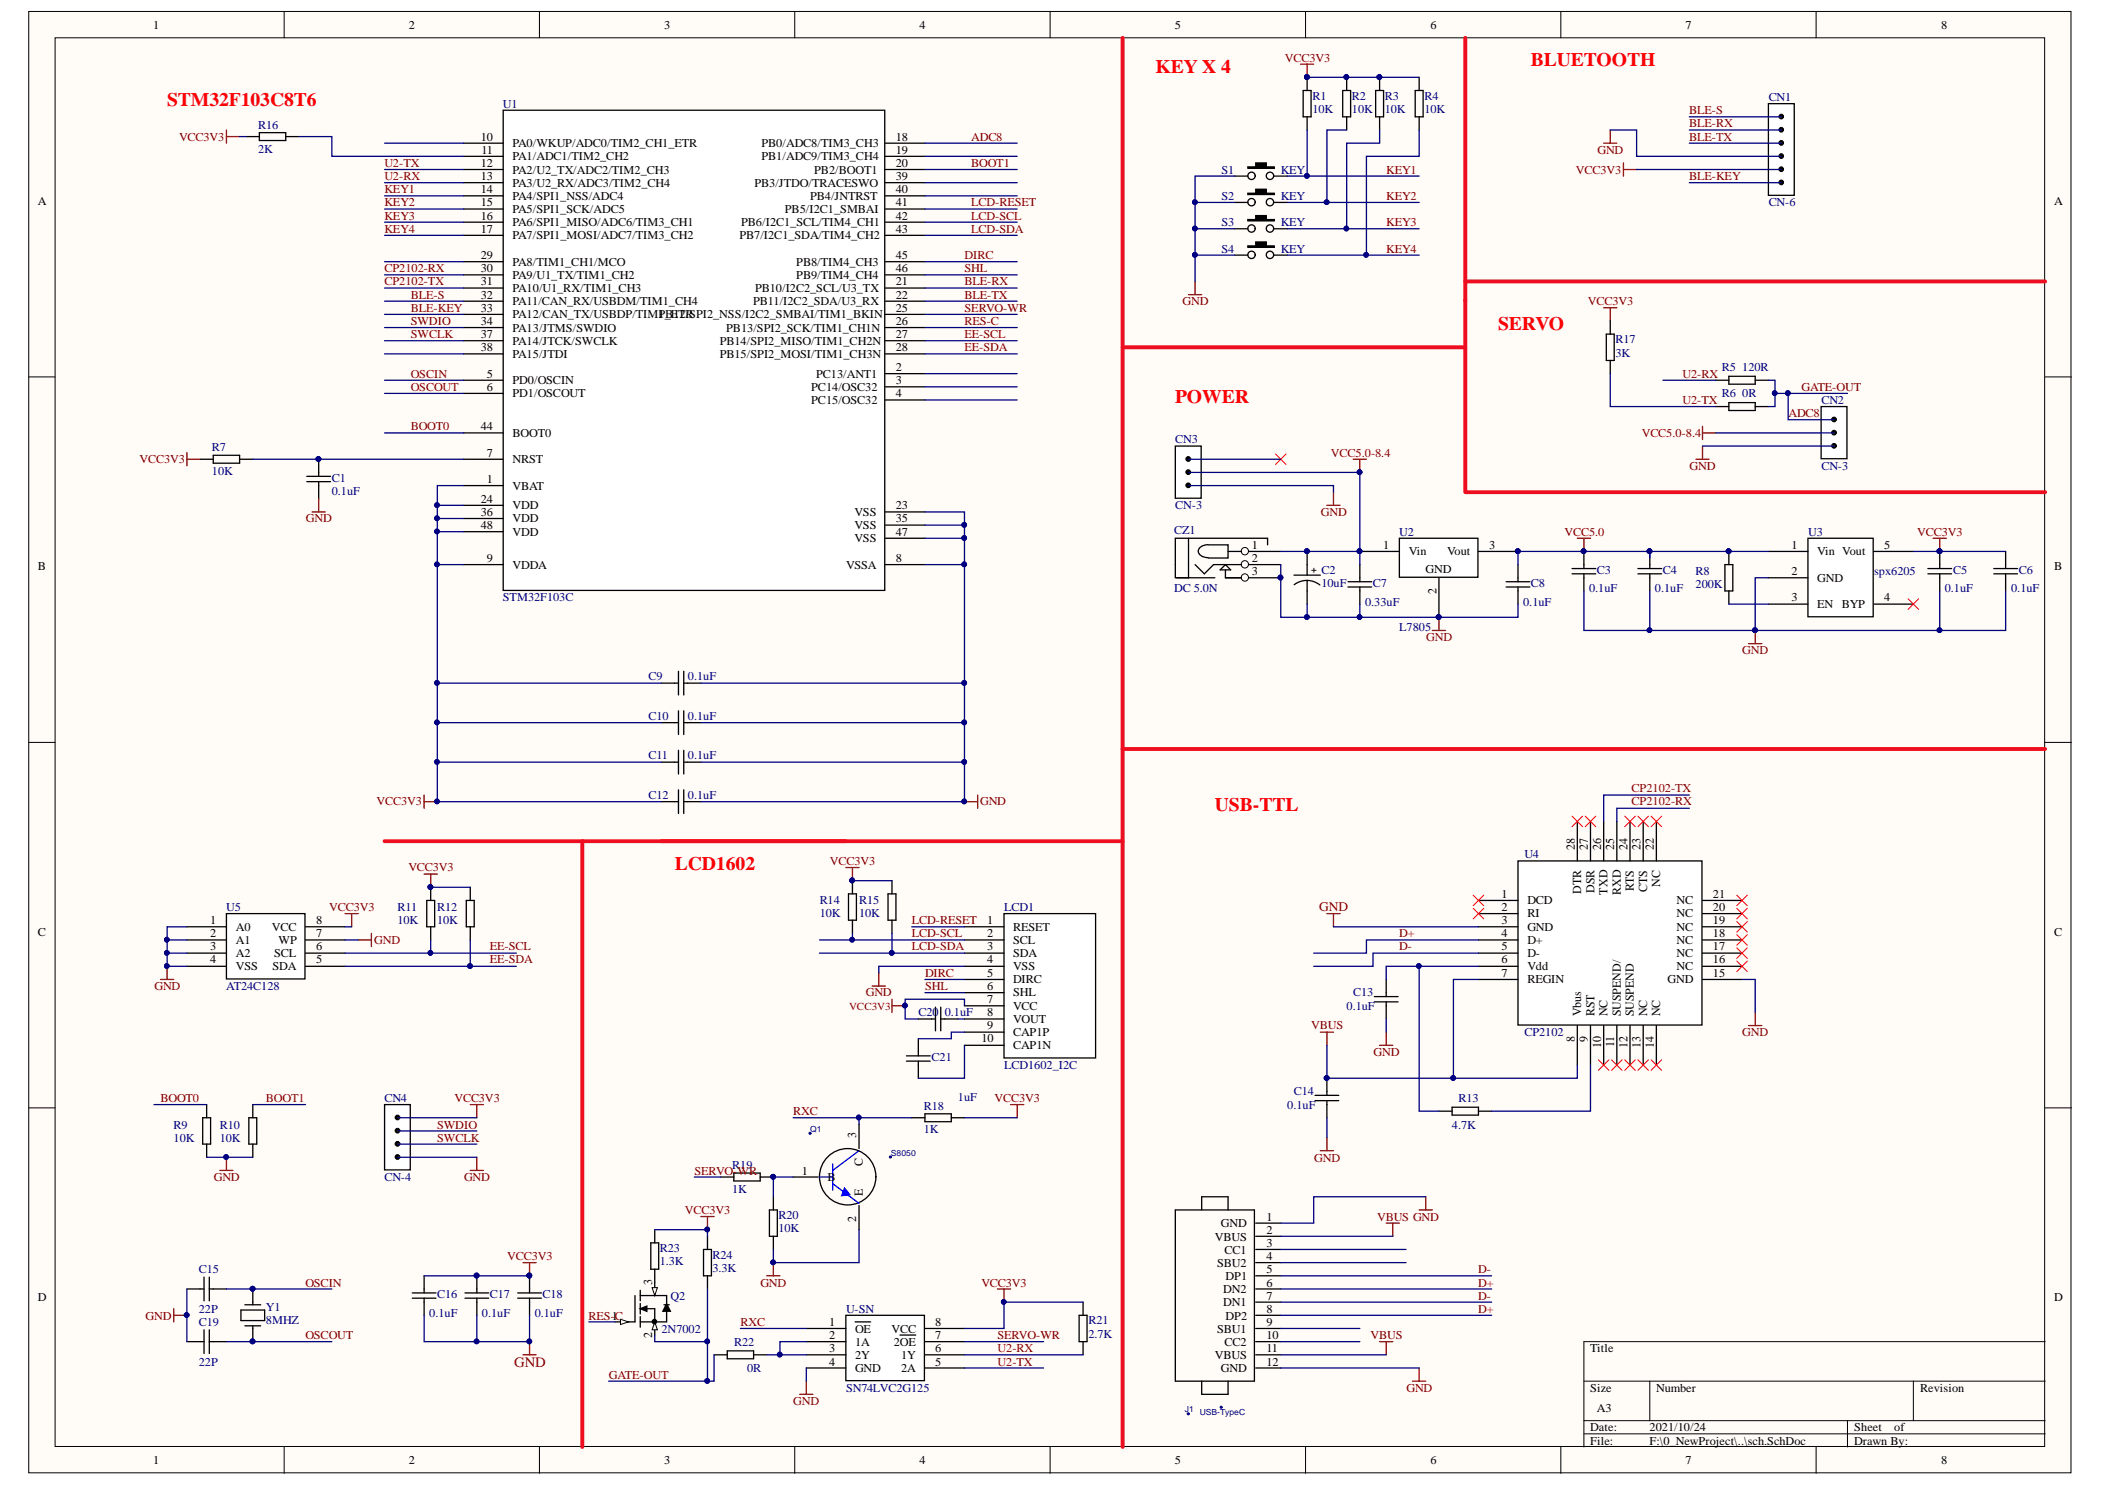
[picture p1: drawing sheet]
<svg xmlns="http://www.w3.org/2000/svg" width="297mm" height="210mm" viewBox="0 0 297 210" stroke-linecap="round" stroke-linejoin="round" font-family="sans-serif">
<defs><g id="words">
<g font-size="2.7" fill="#f00">
<text x="163.1" y="10.3">KEY X 4</text>
<text x="216" y="9.4">BLUETOOTH</text>
<text x="23.6" y="14.9">STM32F103C8T6</text>
<text x="211.4" y="46.5">SERVO</text>
<text x="165.9" y="56.8">POWER</text>
<text x="171.4" y="114.4">USB-TTL</text>
<text x="95.2" y="122.7">LCD1602</text>
</g>
<text font-size="2" fill="#800000" x="72.6" y="192.9">GND</text>
<text font-size="1.9" fill="#800000" x="186.1" y="128.5">GND</text>
<g font-size="1.7">
<text x="21.6" y="4">1</text>
<text x="57.7" y="4">2</text>
<text x="93.7" y="4">3</text>
<text x="129.8" y="4">4</text>
<text x="165.8" y="4">5</text>
<text x="201.8" y="4">6</text>
<text x="237.8" y="4">7</text>
<text x="273.9" y="4">8</text>
<text x="67.8" y="19.8">10</text>
<text x="67.8" y="23.6">12</text>
<text x="67.9" y="21.7">11</text>
<text x="72.3" y="20.8">PA0/WKUP/ADC0/TIM2_CH1_ETR</text>
<text x="72.3" y="22.6">PA1/ADC1/TIM2_CH2</text>
<text x="107.5" y="20.8">PB0/ADC8/TIM3_CH3</text>
<text x="107.5" y="22.6">PB1/ADC9/TIM3_CH4</text>
<text x="126.4" y="19.8">18</text>
<text x="126.4" y="23.6">20</text>
<text x="126.4" y="21.7">19</text>
<text x="5.3" y="28.9">A</text>
<text x="67.8" y="25.4">13</text>
<text x="67.8" y="27.3">14</text>
<text x="67.8" y="29.1">15</text>
<text x="72.3" y="24.5">PA2/U2_TX/ADC2/TIM2_CH3</text>
<text x="72.3" y="26.3">PA3/U2_RX/ADC3/TIM2_CH4</text>
<text x="72.3" y="28.2">PA4/SPI1_NSS/ADC4</text>
<text x="106.5" y="26.3">PB3/JTDO/TRACESWO</text>
<text x="114.3" y="28.2">PB4/JNTRST</text>
<text x="114.9" y="24.5">PB2/BOOT1</text>
<text x="126.4" y="25.4">39</text>
<text x="126.4" y="27.3">40</text>
<text x="126.4" y="29.1">41</text>
<text x="289.9" y="28.9">A</text>
<text x="67.8" y="31">16</text>
<text x="67.8" y="32.8">17</text>
<text x="72.3" y="30.1">PA5/SPI1_SCK/ADC5</text>
<text x="72.3" y="31.9">PA6/SPI1_MISO/ADC6/TIM3_CH1</text>
<text x="72.3" y="33.8">PA7/SPI1_MOSI/ADC7/TIM3_CH2</text>
<text x="104.3" y="33.8">PB7/I2C1_SDA/TIM4_CH2</text>
<text x="104.6" y="31.9">PB6/I2C1_SCL/TIM4_CH1</text>
<text x="110.8" y="30.1">PB5/I2C1_SMBAI</text>
<text x="126.4" y="31">42</text>
<text x="126.4" y="32.8">43</text>
<text x="67.8" y="36.6">29</text>
<text x="67.8" y="38.4">30</text>
<text x="67.8" y="40.3">31</text>
<text x="72.3" y="37.5">PA8/TIM1_CH1/MCO</text>
<text x="72.3" y="39.3">PA9/U1_TX/TIM1_CH2</text>
<text x="72.3" y="41.2">PA10/U1_RX/TIM1_CH3</text>
<text x="106.5" y="41.2">PB10/I2C2_SCL/U3_TX</text>
<text x="112.4" y="37.5">PB8/TIM4_CH3</text>
<text x="112.4" y="39.3">PB9/TIM4_CH4</text>
<text x="126.4" y="36.6">45</text>
<text x="126.4" y="38.4">46</text>
<text x="126.4" y="40.3">21</text>
<text x="67.8" y="42.1">32</text>
<text x="67.8" y="44">33</text>
<text x="67.8" y="45.8">34</text>
<text x="67.8" y="47.7">37</text>
<text x="72.3" y="43.1">PA11/CAN_RX/USBDM/TIM1_CH4</text>
<text x="72.3" y="44.9">PA12/CAN_TX/USBDP/TIM1_ETR</text>
<text x="72.3" y="46.8">PA13/JTMS/SWDIO</text>
<text x="92.9" y="44.9">PB12/SPI2_NSS/I2C2_SMBAI/TIM1_BKIN</text>
<text x="102.5" y="46.8">PB13/SPI2_SCK/TIM1_CH1N</text>
<text x="106.3" y="43.1">PB11/I2C2_SDA/U3_RX</text>
<text x="126.4" y="42.1">22</text>
<text x="126.4" y="44">25</text>
<text x="126.4" y="45.8">26</text>
<text x="126.4" y="47.7">27</text>
<text x="67.8" y="49.6">38</text>
<text x="68.7" y="53.3">5</text>
<text x="72.3" y="48.6">PA14/JTCK/SWCLK</text>
<text x="72.3" y="50.5">PA15/JTDI</text>
<text x="101.6" y="48.6">PB14/SPI2_MISO/TIM1_CH2N</text>
<text x="101.6" y="50.5">PB15/SPI2_MOSI/TIM1_CH3N</text>
<text x="115.2" y="53.3">PC13/ANT1</text>
<text x="126.4" y="49.6">28</text>
<text x="126.4" y="52.3">2</text>
<text x="68.7" y="55.1">6</text>
<text x="72.3" y="54.2">PD0/OSCIN</text>
<text x="72.3" y="56.1">PD1/OSCOUT</text>
<text x="114.5" y="55.1">PC14/OSC32</text>
<text x="114.5" y="57">PC15/OSC32</text>
<text x="126.4" y="54.2">3</text>
<text x="126.4" y="56.1">4</text>
<text x="67.8" y="60.7">44</text>
<text x="68.7" y="64.4">7</text>
<text x="72.3" y="61.6">BOOT0</text>
<text x="72.3" y="65.3">NRST</text>
<text x="67.8" y="70.9">24</text>
<text x="68.7" y="68.1">1</text>
<text x="72.3" y="69.1">VBAT</text>
<text x="72.3" y="71.8">VDD</text>
<text x="126.4" y="71.8">23</text>
<text x="67.8" y="72.8">36</text>
<text x="67.8" y="74.6">48</text>
<text x="72.3" y="73.7">VDD</text>
<text x="72.3" y="75.6">VDD</text>
<text x="120.6" y="72.8">VSS</text>
<text x="120.6" y="74.6">VSS</text>
<text x="120.6" y="76.5">VSS</text>
<text x="126.4" y="73.7">35</text>
<text x="126.4" y="75.6">47</text>
<text x="176.7" y="77.4">1</text>
<text x="195.2" y="77.4">1</text>
<text x="210.1" y="77.4">3</text>
<text x="252.8" y="77.4">1</text>
<text x="265.9" y="77.4">5</text>
<text x="5.3" y="80.4">B</text>
<text x="68.7" y="79.3">9</text>
<text x="72.3" y="80.2">VDDA</text>
<text x="119.4" y="80.2">VSSA</text>
<text x="126.4" y="79.3">8</text>
<text x="176.7" y="79.3">2</text>
<text x="176.7" y="81.1">3</text>
<text x="198.8" y="78.3">Vin</text>
<text x="201.2" y="80.8">GND</text>
<text x="202.7" y="83.8" transform="rotate(-90 202.7 83.8)">2</text>
<text x="204.2" y="78.3">Vout</text>
<text x="252.8" y="81.1">2</text>
<text x="256.4" y="78.3">Vin Vout</text>
<text x="256.4" y="82.1">GND</text>
<text x="289.9" y="80.4">B</text>
<text x="252.8" y="84.8">3</text>
<text x="256.4" y="85.8">EN BYP</text>
<text x="265.9" y="84.8">4</text>
<text x="222.2" y="120" transform="rotate(-90 222.2 120)">28</text>
<text x="224.1" y="120" transform="rotate(-90 224.1 120)">27</text>
<text x="225.9" y="120" transform="rotate(-90 225.9 120)">26</text>
<text x="227.8" y="120" transform="rotate(-90 227.8 120)">25</text>
<text x="229.6" y="120" transform="rotate(-90 229.6 120)">24</text>
<text x="231.5" y="120" transform="rotate(-90 231.5 120)">23</text>
<text x="233.4" y="120" transform="rotate(-90 233.4 120)">22</text>
<text x="230.6" y="125.7" transform="rotate(-90 230.6 125.7)">RTS</text>
<text x="232.4" y="125.9" transform="rotate(-90 232.4 125.9)">CTS</text>
<text x="234.3" y="125.1" transform="rotate(-90 234.3 125.1)">NC</text>
<text x="29.7" y="130.3">1</text>
<text x="33.3" y="131.3">A0</text>
<text x="38.4" y="131.3">VCC</text>
<text x="44.6" y="130.3">8</text>
<text x="139.3" y="130.3">1</text>
<text x="143" y="131.3">RESET</text>
<text x="211.9" y="126.6">1</text>
<text x="211.9" y="128.5">2</text>
<text x="211.9" y="130.3">3</text>
<text x="215.5" y="127.6">DCD</text>
<text x="215.5" y="129.4">RI</text>
<text x="215.5" y="131.3">GND</text>
<text x="223.1" y="126.1" transform="rotate(-90 223.1 126.1)">DTR</text>
<text x="225" y="126" transform="rotate(-90 225 126)">DSR</text>
<text x="226.9" y="126.2" transform="rotate(-90 226.9 126.2)">TXD</text>
<text x="228.7" y="126.3" transform="rotate(-90 228.7 126.3)">RXD</text>
<text x="236.6" y="131.3">NC</text>
<text x="236.6" y="129.4">NC</text>
<text x="236.6" y="127.6">NC</text>
<text x="241.7" y="130.3">19</text>
<text x="241.7" y="128.5">20</text>
<text x="241.7" y="126.6">21</text>
<text x="5.3" y="132">C</text>
<text x="29.7" y="132.2">2</text>
<text x="29.7" y="134.1">3</text>
<text x="29.7" y="135.9">4</text>
<text x="33.3" y="133.1">A1</text>
<text x="33.3" y="135">A2</text>
<text x="33.3" y="136.8">VSS</text>
<text x="38.4" y="136.8">SDA</text>
<text x="38.7" y="135">SCL</text>
<text x="39.3" y="133.1">WP</text>
<text x="44.6" y="135.9">5</text>
<text x="44.6" y="134.1">6</text>
<text x="44.6" y="132.2">7</text>
<text x="139.3" y="132.2">2</text>
<text x="139.3" y="134.1">3</text>
<text x="139.3" y="135.9">4</text>
<text x="139.3" y="137.8">5</text>
<text x="143" y="133.1">SCL</text>
<text x="143" y="135">SDA</text>
<text x="143" y="136.8">VSS</text>
<text x="211.9" y="132.2">4</text>
<text x="211.9" y="134.1">5</text>
<text x="211.9" y="135.9">6</text>
<text x="211.9" y="137.8">7</text>
<text x="215.5" y="133.1">D+</text>
<text x="215.5" y="135">D-</text>
<text x="215.5" y="136.8">Vdd</text>
<text x="236.6" y="136.8">NC</text>
<text x="236.6" y="135">NC</text>
<text x="236.6" y="133.1">NC</text>
<text x="241.7" y="137.8">15</text>
<text x="241.7" y="135.9">16</text>
<text x="241.7" y="134.1">17</text>
<text x="241.7" y="132.2">18</text>
<text x="289.9" y="132">C</text>
<text x="139.3" y="139.6">6</text>
<text x="139.3" y="141.5">7</text>
<text x="139.3" y="143.3">8</text>
<text x="143" y="138.7">DIRC</text>
<text x="143" y="140.6">SHL</text>
<text x="143" y="142.4">VCC</text>
<text x="215.5" y="138.7">REGIN</text>
<text x="223.1" y="143.3" transform="rotate(-90 223.1 143.3)">Vbus</text>
<text x="225" y="143.3" transform="rotate(-90 225 143.3)">RST</text>
<text x="226.9" y="143.3" transform="rotate(-90 226.9 143.3)">NC</text>
<text x="228.7" y="143.3" transform="rotate(-90 228.7 143.3)">SUSPEND/</text>
<text x="230.6" y="143.3" transform="rotate(-90 230.6 143.3)">SUSPEND</text>
<text x="232.4" y="143.3" transform="rotate(-90 232.4 143.3)">NC</text>
<text x="234.3" y="143.3" transform="rotate(-90 234.3 143.3)">NC</text>
<text x="235.3" y="138.7">GND</text>
<text x="138.5" y="147.1">10</text>
<text x="139.3" y="145.2">9</text>
<text x="143" y="144.3">VOUT</text>
<text x="143" y="146.1">CAP1P</text>
<text x="143" y="148">CAP1N</text>
<text x="222.2" y="147" transform="rotate(-90 222.2 147)">8</text>
<text x="224.1" y="147" transform="rotate(-90 224.1 147)">9</text>
<text x="225.9" y="147.8" transform="rotate(-90 225.9 147.8)">10</text>
<text x="227.8" y="147.7" transform="rotate(-90 227.8 147.7)">11</text>
<text x="229.6" y="147.8" transform="rotate(-90 229.6 147.8)">12</text>
<text x="231.5" y="147.8" transform="rotate(-90 231.5 147.8)">13</text>
<text x="233.4" y="147.8" transform="rotate(-90 233.4 147.8)">14</text>
<text x="120.8" y="160.6" transform="rotate(-90 120.8 160.6)">3</text>
<text x="113.1" y="165.7">1</text>
<text x="116.8" y="166.6">B</text>
<text x="121.7" y="164.4" transform="rotate(-90 121.7 164.4)">C</text>
<text x="120.8" y="172.4" transform="rotate(-90 120.8 172.4)">2</text>
<text x="121.7" y="168.8" transform="rotate(-90 121.7 168.8)">E</text>
<text x="172.3" y="173.1">GND</text>
<text x="178.7" y="172.2">1</text>
<text x="171.4" y="175">VBUS</text>
<text x="171.8" y="178.7">SBU2</text>
<text x="172.8" y="176.9">CC1</text>
<text x="178.7" y="174.1">2</text>
<text x="178.7" y="175.9">3</text>
<text x="178.7" y="177.8">4</text>
<text x="178.7" y="179.6">5</text>
<text x="5.3" y="183.5">D</text>
<text x="92" y="181.2" transform="rotate(-90 92 181.2)">3</text>
<text x="172.6" y="182.4">DN2</text>
<text x="172.6" y="184.3">DN1</text>
<text x="172.9" y="180.6">DP1</text>
<text x="178.7" y="181.5">6</text>
<text x="178.7" y="183.4">7</text>
<text x="178.7" y="185.2">8</text>
<text x="289.9" y="183.5">D</text>
<text x="92" y="188.8" transform="rotate(-90 92 188.8)">2</text>
<text x="117" y="187.1">1</text>
<text x="117" y="188.9">2</text>
<text x="117" y="190.8">3</text>
<text x="120.7" y="188">OE</text>
<text x="120.7" y="189.9">1A</text>
<text x="120.7" y="191.7">2Y</text>
<text x="125.8" y="188">VCC</text>
<text x="126.1" y="189.9">2OE</text>
<text x="127.2" y="191.7">1Y</text>
<text x="132" y="190.8">6</text>
<text x="132" y="188.9">7</text>
<text x="132" y="187.1">8</text>
<text x="171.4" y="191.7">VBUS</text>
<text x="171.8" y="188">SBU1</text>
<text x="172.8" y="189.9">CC2</text>
<text x="172.9" y="186.1">DP2</text>
<text x="178.7" y="187.1">9</text>
<text x="178.7" y="188.9">10</text>
<text x="178.7" y="190.8">11</text>
<text x="224.4" y="190.8">Title</text>
<text x="117" y="192.6">4</text>
<text x="120.7" y="193.6">GND</text>
<text x="127.2" y="193.6">2A</text>
<text x="132" y="192.6">5</text>
<text x="172.3" y="193.6">GND</text>
<text x="178.7" y="192.6">12</text>
<text x="224.4" y="196.4">Size</text>
<text x="233.7" y="196.4">Number</text>
<text x="271" y="196.4">Revision</text>
<text x="224.4" y="201.9">Date:</text>
<text x="224.4" y="203.8">File:</text>
<text x="225.3" y="199.1">A3</text>
<text x="232.8" y="201.9">2021/10/24</text>
<text x="232.8" y="203.8">F:\0_NewProject\..\sch.SchDoc</text>
<text x="261.7" y="201.9">Sheet</text>
<text x="261.7" y="203.8">Drawn By:</text>
<text x="267.3" y="201.9">of</text>
<text x="21.6" y="206.6">1</text>
<text x="57.7" y="206.6">2</text>
<text x="93.7" y="206.6">3</text>
<text x="129.8" y="206.6">4</text>
<text x="165.8" y="206.6">5</text>
<text x="201.8" y="206.6">6</text>
<text x="237.8" y="206.6">7</text>
<text x="273.9" y="206.6">8</text>
</g>
<g font-size="1.7" fill="#800000">
<text x="181.3" y="8.7">VCC3V3</text>
<text x="238.3" y="16.1">BLE-S</text>
<text x="238.3" y="18">BLE-RX</text>
<text x="25.3" y="19.8">VCC3V3</text>
<text x="54.2" y="23.6">U2-TX</text>
<text x="137" y="23.6">BOOT1</text>
<text x="137" y="19.8">ADC8</text>
<text x="225.4" y="21.7">GND</text>
<text x="238.3" y="19.8">BLE-TX</text>
<text x="54.2" y="27.3">KEY1</text>
<text x="54.2" y="29.1">KEY2</text>
<text x="54.2" y="25.4">U2-RX</text>
<text x="137" y="29.1">LCD-RESET</text>
<text x="195.6" y="24.5">KEY1</text>
<text x="195.6" y="28.2">KEY2</text>
<text x="222.4" y="24.5">VCC3V3</text>
<text x="238.3" y="25.4">BLE-KEY</text>
<text x="54.2" y="32.8">KEY4</text>
<text x="54.2" y="31">KEY3</text>
<text x="137" y="31">LCD-SCL</text>
<text x="137" y="32.8">LCD-SDA</text>
<text x="195.6" y="31.9">KEY3</text>
<text x="195.6" y="35.6">KEY4</text>
<text x="54.2" y="40.3">CP2102-TX</text>
<text x="54.2" y="38.4">CP2102-RX</text>
<text x="136.1" y="40.3">BLE-RX</text>
<text x="136.1" y="36.6">DIRC</text>
<text x="136.1" y="38.4">SHL</text>
<text x="58" y="47.7">SWCLK</text>
<text x="58" y="45.8">SWDIO</text>
<text x="58" y="42.1">BLE-S</text>
<text x="58" y="44">BLE-KEY</text>
<text x="136.1" y="42.1">BLE-TX</text>
<text x="136.1" y="47.7">EE-SCL</text>
<text x="136.1" y="44">SERVO-WR</text>
<text x="136.1" y="45.8">RES-C</text>
<text x="166.9" y="43.1">GND</text>
<text x="224.1" y="43.1">VCC3V3</text>
<text x="58" y="53.3">OSCIN</text>
<text x="136.1" y="49.6">EE-SDA</text>
<text x="237.4" y="53.3">U2-RX</text>
<text x="58" y="55.1">OSCOUT</text>
<text x="237.4" y="57">U2-TX</text>
<text x="252.4" y="58.8">ADC8</text>
<text x="254.2" y="55.1">GATE-OUT</text>
<text x="19.7" y="65.3">VCC3V3</text>
<text x="58" y="60.7">BOOT0</text>
<text x="187.8" y="64.4">VCC5.0-8.4</text>
<text x="231.7" y="61.6">VCC5.0-8.4</text>
<text x="238.4" y="66.3">GND</text>
<text x="43.2" y="73.7">GND</text>
<text x="186.4" y="72.8">GND</text>
<text x="220.8" y="75.6">VCC5.0</text>
<text x="270.5" y="75.6">VCC3V3</text>
<text x="201.3" y="90.4">GND</text>
<text x="245.9" y="92.3">GND</text>
<text x="53.1" y="113.6">VCC3V3</text>
<text x="138.3" y="113.6">GND</text>
<text x="230.2" y="111.8">CP2102-TX</text>
<text x="230.2" y="113.6">CP2102-RX</text>
<text x="57.6" y="122.9">VCC3V3</text>
<text x="117.1" y="122">VCC3V3</text>
<text x="46.5" y="128.5">VCC3V3</text>
<text x="128.7" y="130.3">LCD-RESET</text>
<text x="52.8" y="133.1">GND</text>
<text x="69.1" y="134.1">EE-SCL</text>
<text x="69.1" y="135.9">EE-SDA</text>
<text x="128.7" y="132.2">LCD-SCL</text>
<text x="128.7" y="134.1">LCD-SDA</text>
<text x="130.5" y="137.8">DIRC</text>
<text x="197.5" y="132.2">D+</text>
<text x="197.5" y="134.1">D-</text>
<text x="21.8" y="139.6">GND</text>
<text x="122.2" y="140.6">GND</text>
<text x="130.5" y="139.6">SHL</text>
<text x="185" y="145.2">VBUS</text>
<text x="193.8" y="148.9">GND</text>
<text x="245.9" y="146.1">GND</text>
<text x="22.6" y="155.4">BOOT0</text>
<text x="37.5" y="155.4">BOOT1</text>
<text x="64.1" y="155.4">VCC3V3</text>
<text x="140.3" y="155.4">VCC3V3</text>
<text x="61.7" y="159.2">SWDIO</text>
<text x="61.7" y="161.1">SWCLK</text>
<text x="111.9" y="157.4">RXC</text>
<text x="30.2" y="166.6">GND</text>
<text x="65.5" y="166.6">GND</text>
<text x="98" y="165.7">SERVO-WR</text>
<text x="185.5" y="163.9">GND</text>
<text x="96.7" y="171.3">VCC3V3</text>
<text x="194.3" y="172.2">VBUS GND</text>
<text x="71.6" y="177.8">VCC3V3</text>
<text x="208.6" y="179.6">D-</text>
<text x="43.1" y="181.5">OSCIN</text>
<text x="107.3" y="181.5">GND</text>
<text x="138.5" y="181.5">VCC3V3</text>
<text x="208.6" y="183.4">D-</text>
<text x="208.6" y="181.5">D+</text>
<text x="208.6" y="185.2">D+</text>
<text x="20.5" y="186.1">GND</text>
<text x="43.1" y="188.9">OSCOUT</text>
<text x="83.1" y="186.1">RES-1C</text>
<text x="104.5" y="187.1">RXC</text>
<text x="140.8" y="188.9">SERVO-WR</text>
<text x="140.8" y="190.8">U2-RX</text>
<text x="193.4" y="188.9">VBUS</text>
<text x="85.9" y="194.5">GATE-OUT</text>
<text x="140.8" y="192.6">U2-TX</text>
<text x="198.5" y="196.4">GND</text>
<text x="111.9" y="198.2">GND</text>
</g>
<g font-size="1.7" fill="#000080">
<text x="71" y="15.2">U1</text>
<text x="185.2" y="14.1">R1</text>
<text x="185.2" y="16">10K</text>
<text x="190.8" y="14.1">R2</text>
<text x="190.8" y="16">10K</text>
<text x="195.4" y="14.1">R3</text>
<text x="195.4" y="16">10K</text>
<text x="201" y="14.1">R4</text>
<text x="201" y="16">10K</text>
<text x="249.6" y="14.3">CN1</text>
<text x="36.4" y="18.1">R16</text>
<text x="36.4" y="21.5">2K</text>
<text x="172.4" y="28.2">S2</text>
<text x="172.4" y="24.5">S1</text>
<text x="180.7" y="28.2">KEY</text>
<text x="180.7" y="24.5">KEY</text>
<text x="249.6" y="29.1">CN-6</text>
<text x="172.4" y="31.9">S3</text>
<text x="172.4" y="35.6">S4</text>
<text x="180.7" y="31.9">KEY</text>
<text x="180.7" y="35.6">KEY</text>
<text x="228" y="48.5">R17</text>
<text x="228" y="50.3">3K</text>
<text x="243" y="52.3">R5</text>
<text x="245.9" y="52.3">120R</text>
<text x="243" y="56.1">R6</text>
<text x="245.9" y="56.1">0R</text>
<text x="257" y="57">CN2</text>
<text x="29.9" y="63.6">R7</text>
<text x="165.9" y="62.6">CN3</text>
<text x="29.9" y="67">10K</text>
<text x="46.8" y="68">C1</text>
<text x="46.8" y="69.8">0.1uF</text>
<text x="165.9" y="71.8">CN-3</text>
<text x="257" y="66.3">CN-3</text>
<text x="165.7" y="75.4">CZ1</text>
<text x="197.5" y="75.6">U2</text>
<text x="255.2" y="75.6">U3</text>
<text x="165.7" y="83.6">DC 5.0N</text>
<text x="186.5" y="81">C2</text>
<text x="186.5" y="82.8">10uF</text>
<text x="193.7" y="82.8">C7</text>
<text x="216" y="82.8">C8</text>
<text x="224.2" y="83.6">0.1uF</text>
<text x="225.3" y="81">C3</text>
<text x="233.5" y="83.6">0.1uF</text>
<text x="234.6" y="81">C4</text>
<text x="239.3" y="81.1">R8</text>
<text x="239.3" y="83">200K</text>
<text x="264.5" y="81.1">spx6205</text>
<text x="274.4" y="83.6">0.1uF</text>
<text x="275.6" y="81">C5</text>
<text x="283.8" y="83.6">0.1uF</text>
<text x="284.9" y="81">C6</text>
<text x="71" y="84.8">STM32F103C</text>
<text x="192.6" y="85.4">0.33uF</text>
<text x="197.5" y="89">L7805</text>
<text x="214.9" y="85.4">0.1uF</text>
<text x="91.5" y="96">C9</text>
<text x="97.1" y="96">0.1uF</text>
<text x="91.5" y="101.6">C10</text>
<text x="97.1" y="101.6">0.1uF</text>
<text x="91.5" y="107.1">C11</text>
<text x="97.1" y="107.1">0.1uF</text>
<text x="91.5" y="112.7">C12</text>
<text x="97.1" y="112.7">0.1uF</text>
<text x="215.1" y="121.1">U4</text>
<text x="31.9" y="128.5">U5</text>
<text x="56.1" y="128.5">R11</text>
<text x="56.1" y="130.3">10K</text>
<text x="61.7" y="128.5">R12</text>
<text x="61.7" y="130.3">10K</text>
<text x="115.7" y="127.6">R14</text>
<text x="115.7" y="129.4">10K</text>
<text x="121.2" y="127.6">R15</text>
<text x="121.2" y="129.4">10K</text>
<text x="141.7" y="128.5">LCD1</text>
<text x="31.9" y="139.6">AT24C128</text>
<text x="129.6" y="143.3">C20</text>
<text x="133.3" y="143.3">0.1uF</text>
<text x="190" y="142.4">0.1uF</text>
<text x="190.9" y="140.6">C13</text>
<text x="131.5" y="149.7">C21</text>
<text x="215.1" y="146.1">CP2102</text>
<text x="54.2" y="155.4">CN4</text>
<text x="135.2" y="155.2">1uF</text>
<text x="141.7" y="150.8">LCD1602_I2C</text>
<text x="182.6" y="154.5">C14</text>
<text x="205.8" y="155.4">R13</text>
<text x="24.5" y="159.2">R9</text>
<text x="24.5" y="161.1">10K</text>
<text x="31" y="159.2">R10</text>
<text x="31" y="161.1">10K</text>
<text x="130.4" y="156.6">R18</text>
<text x="130.4" y="159.9">1K</text>
<text x="181.7" y="156.4">0.1uF</text>
<text x="204.9" y="159.2">4.7K</text>
<text x="54.2" y="166.6">CN-4</text>
<text x="103.3" y="165">R19</text>
<text x="103.3" y="168.2">1K</text>
<text x="109.8" y="172">R20</text>
<text x="109.8" y="173.8">10K</text>
<text x="28.1" y="179.6">C15</text>
<text x="93.1" y="176.6">R23</text>
<text x="93.1" y="178.5">1.3K</text>
<text x="100.5" y="177.5">R24</text>
<text x="100.5" y="179.4">3.3K</text>
<text x="28.1" y="185.2">22P</text>
<text x="37.5" y="185">Y1</text>
<text x="60.6" y="185.7">0.1uF</text>
<text x="61.7" y="183.1">C16</text>
<text x="68" y="185.7">0.1uF</text>
<text x="69.1" y="183.1">C17</text>
<text x="75.4" y="185.7">0.1uF</text>
<text x="76.5" y="183.1">C18</text>
<text x="94.6" y="183.4">Q2</text>
<text x="119.4" y="185.2">U-SN</text>
<text x="28.1" y="187.1">C19</text>
<text x="37.5" y="186.8">8MHZ</text>
<text x="93.4" y="188">2N7002</text>
<text x="103.6" y="189.9">R22</text>
<text x="153.6" y="186.8">R21</text>
<text x="153.6" y="188.7">2.7K</text>
<text x="28.1" y="192.6">22P</text>
<text x="105.4" y="193.6">0R</text>
<text x="119.4" y="196.4">SN74LVC2G125</text>
</g>
<text font-size="1.5" fill="#800000" x="119.8" y="142.4">VCC3V3</text>
<text font-size="1.4" x="185" y="80.9">+</text>
<g font-size="1.2" fill="#000080">
<text x="114.3" y="159.6">Q1</text>
<text x="125.7" y="163">S8050</text>
<text x="167.2" y="199.2">J1</text>
<text x="169.3" y="199.6">USB-TypeC</text>
</g>
</g></defs>
<g fill="#fffcf8" stroke="#000" stroke-width=".14">
<path d="M4.1 1.6h288.1v206.2h-288.1z"/>
<path d="M7.8 5.3h280.7v198.7h-280.7z"/>
</g>
<g fill="none" stroke="#000" stroke-width=".14">
<path d="M40.1 1.6v3.7M76.1 1.6v3.7M112.1 1.6v3.7M148.2 1.6v3.7M184.2 1.6v3.7M220.3 1.6v3.7M256.3 1.6v3.7M4.1 53.2h3.7M288.6 53.2h3.7M4.1 104.7h3.7M288.6 104.7h3.7M4.1 156.3h3.7"/>
<path d="M288.6 156.3h3.7M223.5 194.8h65.1M232.8 194.8v5.6M270 194.8v5.6M288.6 189.3h-65.1v14.8M40.1 204.1v3.7M76.1 204.1v3.7M112.1 204.1v3.7M148.2 204.1v3.7M184.2 204.1v3.7M220.3 204.1v3.7M223.5 200.4h65.1"/>
<path d="M223.5 202.3h65.1M256.3 204.1v3.7M260.7 200.4v3.7"/>
</g>
<path d="M26.4 63.9v1.8M26.4 64.8h1.8M272.8 75.9h1.8M273.7 75.9v1.9M59.8 112.2v1.8M59.8 113.1h1.9M66.4 155.8h1.8M67.3 155.8v1.9M31 165.1h1.9M32 163.2v1.9" fill="none" stroke="#800000" stroke-width=".18"/>
<g fill="#000080" stroke="#000080" stroke-width=".14">
<circle cx="61.7" cy="113" r=".33"/>
<circle cx="44.9" cy="64.7" r=".33"/>
<circle cx="31.9" cy="163.2" r=".33"/>
<circle cx="273.7" cy="77.8" r=".33"/>
</g>
<g fill="none" stroke="#000" stroke-width=".18">
<path d="M28.2 64.8h1.9M30.1 64.2h3.7v1.1h-3.7zM33.8 64.8h1.9M43.3 67.9h3.3M43.3 67.2h3.3M45 64.8v2.4M45 67.9v2.5M93.3 96.4h2.4M95.7 94.7v3.3M96.5 96.4h2.4M96.5 94.7v3.3M93.3 101.9h2.4"/>
<path d="M93.3 107.5h2.4M93.3 113.1h2.4M95.7 100.3v3.3M95.7 105.8v3.4M95.7 111.4v3.4M96.5 100.3v3.3M96.5 105.8v3.4M96.5 111.4v3.4M96.5 101.9h2.4M96.5 107.5h2.4M96.5 113.1h2.4"/>
</g>
<path d="M71 15.6h53.8v67.7h-53.8z" fill="#fff" stroke="#000" stroke-width=".18"/>
<g fill="none" stroke="#000" stroke-width=".18">
<path d="M65.4 20.2h5.6M65.4 22.1h5.6M65.4 23.9h5.6M65.4 25.8h5.6M65.4 27.6h5.6M65.4 29.5h5.6M65.4 31.3h5.6M65.4 33.2h5.6M65.4 36.9h5.6M65.4 38.8h5.6M124.9 20.2h5.6M124.9 22.1h5.6"/>
<path d="M124.9 23.9h5.6M124.9 25.8h5.6M124.9 27.6h5.6M124.9 29.5h5.6M124.9 31.3h5.6M124.9 33.2h5.6M124.9 36.9h5.6M124.9 38.8h5.6M65.4 40.6h5.6M65.4 42.5h5.6M65.4 44.3h5.6M65.4 46.2h5.6"/>
<path d="M65.4 48.1h5.6M65.4 49.9h5.6M65.4 53.6h5.6M65.4 55.5h5.6M124.9 40.6h5.6M124.9 42.5h5.6M124.9 44.3h5.6M124.9 46.2h5.6M124.9 48.1h5.6M124.9 49.9h5.6M124.9 52.7h5.6M124.9 54.6h5.6"/>
<path d="M124.9 56.4h5.6M65.4 61.1h5.6M65.4 64.8h5.6M65.4 68.5h5.6M65.4 71.3h5.6M65.4 73.1h5.6M65.4 75h5.6M65.4 79.6h5.6M124.9 72.2h5.6M124.9 74.1h5.6M124.9 75.9h5.6M124.9 79.6h5.6"/>
<path d="M175.2 79.6h5.5"/>
</g>
<path d="M44 72.2h1.9M45 70.4v1.8M136.1 113.1h1.9M138 112.2v1.8" fill="none" stroke="#800000" stroke-width=".18"/>
<circle cx="136.1" cy="113" r=".33" fill="#000080" stroke="#000080" stroke-width=".14"/>
<circle cx="175.7" cy="79.6" r=".52" fill="#fffcf8" stroke="#000" stroke-width=".14"/>
<path d="M175.2 81.5h5.5" fill="none" stroke="#000" stroke-width=".18"/>
<circle cx="175.7" cy="81.5" r=".52" fill="#fffcf8" stroke="#000" stroke-width=".14"/>
<circle cx="180.7" cy="81.5" r=".33" fill="#000080" stroke="#000080" stroke-width=".14"/>
<path d="M175.2 77.8h5.5" fill="none" stroke="#000" stroke-width=".18"/>
<circle cx="175.7" cy="77.8" r=".52" fill="#fffcf8" stroke="#000" stroke-width=".14"/>
<g fill="none" stroke="#000" stroke-width=".18">
<path d="M167.7 75.9v5.6h-1.8v-5.6h13v1M168.6 79.6l1.3 1.3 1.3-1.3h4M170.4 76.8a1.26 1.26 0 0 0-1.3 1 1.28 1.28 0 0 0 1.4 .9M170.5 76.9h2.8v1.8h-2.8M173.3 77.8h1.9M184.5 77.8v3.3M232.8 77.8v2.4M166 81.5h5.4M172.2 80.4l.7-.8 .8 .8zM172.9 80.4v1.1h2.3M182.6 81.1h3.7M184.5 81.9l.7 .1 1 .5"/>
<path d="M184.5 81.9l-.8 .1-1.1 .5M184.5 81.9v3.3M231.1 80.9h3.4M231.1 80.2h3.4M232.8 80.9v2.5"/>
</g>
<g fill="#000080" stroke="#000080" stroke-width=".14">
<circle cx="180.7" cy="81.5" r=".33"/>
<circle cx="232.8" cy="77.8" r=".33"/>
<circle cx="184.4" cy="77.8" r=".33"/>
</g>
<path d="M255.1 75.9h9.2v11.1h-9.2z" fill="#fff" stroke="#000" stroke-width=".18"/>
<g fill="none" stroke="#000" stroke-width=".18">
<path d="M243.4 79.6h1.1v3.8h-1.1zM244 77.8v1.8M249.5 77.8h5.6M264.4 77.8h5.6M283 77.8v2.4M244 83.4v1.8M249.5 81.5h5.6M249.5 85.2h5.6M264.4 85.2h5.6M281.3 80.9h3.4M281.3 80.2h3.4M283 80.9v2.5"/>
<path d="M28.6 157.7h1.1v3.7h-1.1zM29.2 155.8v1.9M35.1 157.7h1.1v3.7h-1.1zM35.7 155.8v1.9M29.2 161.4v1.8M35.7 161.4v1.8M26.4 181.8h2.4M26.4 189.3h2.4M28.8 180.2v3.3M28.8 187.6v3.3M29.5 181.8h2.5M29.5 180.2v3.3"/>
<path d="M29.5 187.6v3.3M29.5 189.3h2.5M34 184.8h3.3v1.5h-3.3zM34.6 184.1h2.2M34.6 187h2.2M35.7 181.8v2.3M35.7 187v2.3"/>
</g>
<path d="M269.3 84.5l1.4 1.5M270.7 84.5l-1.4 1.5" fill="none" stroke="#f00" stroke-width=".14"/>
<g fill="#000080" stroke="#000080" stroke-width=".14">
<circle cx="243.9" cy="77.8" r=".33"/>
<circle cx="247.6" cy="88.9" r=".33"/>
<circle cx="35.6" cy="189.2" r=".33"/>
<circle cx="35.6" cy="181.8" r=".33"/>
<circle cx="26.3" cy="185.5" r=".33"/>
</g>
<path d="M246.8 90.8h1.8M247.7 88.9v1.9M24.5 184.6v1.9M24.5 185.5h1.9" fill="none" stroke="#800000" stroke-width=".18"/>
<path d="M158.4 5.3v198.8M206.8 39.7h81.8M93.3 118.7h65.1M158.4 105.7h130.2" fill="none" stroke="#ee0e22" stroke-width=".55"/>
<path d="M54.3 155.8h3.6v9.2h-3.6z" fill="#fff" stroke="#000" stroke-width=".18"/>
<g fill="#000" stroke="#000" stroke-width=".14">
<circle cx="56.1" cy="157.6" r=".33"/>
<circle cx="56.1" cy="159.5" r=".33"/>
<circle cx="56.1" cy="161.4" r=".33"/>
<circle cx="56.1" cy="163.2" r=".33"/>
</g>
<g fill="none" stroke="#000" stroke-width=".18">
<path d="M174.2 28.6h1.9M174.2 32.3h1.9M174.2 24.8h1.9M174.2 36h1.9M176.1 27.3h3.7v.1h-3.7zM176.1 31h3.7v.2h-3.7zM176.1 23.5h3.7v.2h-3.7zM176.1 34.7h3.7v.2h-3.7zM177.2 26.7h1.5v.6h-1.5zM177.2 30.4h1.5v.6h-1.5zM177.2 23h1.5v.5h-1.5zM177.2 34.1h1.5v.6h-1.5z"/>
<path d="M179.8 28.6h1.9M179.8 32.3h1.9M179.8 24.8h1.9M179.8 36h1.9M56.1 157.7h.1M56.1 159.5h.1M56.1 161.4h.1M56.1 163.2h.1M59.8 180v2.4M67.3 180v2.4M74.7 180v2.4M58.2 183.1h3.3"/>
<path d="M58.2 182.4h3.3M59.8 183.1v2.4M65.6 183.1h3.4M65.6 182.4h3.4M67.3 183.1v2.4M73.1 183.1h3.3M73.1 182.4h3.3M74.7 183.1v2.4"/>
<circle cx="176.6" cy="24.8" r=".52"/>
<circle cx="176.6" cy="36" r=".52"/>
<circle cx="176.6" cy="28.5" r=".52"/>
<circle cx="176.6" cy="32.2" r=".52"/>
<circle cx="179.2" cy="24.8" r=".52"/>
<circle cx="179.2" cy="36" r=".52"/>
<circle cx="179.2" cy="28.5" r=".52"/>
<circle cx="179.2" cy="32.2" r=".52"/>
</g>
<path d="M168.6 39.7v1.9M167.7 41.6h1.9M66.4 165.1h1.8M67.3 163.2v1.9M73.8 178.1h1.9M74.7 178.1v1.9M73.8 191.1h1.9M74.7 189.3v1.8" fill="none" stroke="#800000" stroke-width=".18"/>
<g fill="#000080" stroke="#000080" stroke-width=".14">
<circle cx="74.7" cy="179.9" r=".33"/>
<circle cx="67.2" cy="179.9" r=".33"/>
<circle cx="74.7" cy="189.2" r=".33"/>
</g>
<g fill="#000">
<path d="M177.2 26.7h1.5v.6h-1.5z" fill-rule="evenodd"/>
<path d="M177.2 30.4h1.5v.6h-1.5z" fill-rule="evenodd"/>
<path d="M177.2 23h1.5v.5h-1.5z" fill-rule="evenodd"/>
<path d="M177.2 34.1h1.5v.6h-1.5z" fill-rule="evenodd"/>
</g>
<path d="M176.1 27.3h3.7M176.1 31.1h3.7M176.1 23.6h3.7M176.1 34.8h3.7" fill="none" stroke="#000" stroke-width=".19"/>
<path d="M214.2 121.4h26v23.2h-26z" fill="#fff" stroke="#000" stroke-width=".18"/>
<g fill="none" stroke="#000" stroke-width=".18">
<path d="M222.6 115.9v5.5M224.4 115.9v5.5M226.3 115.9v5.5M228.2 115.9v5.5M230 115.9v5.5M231.9 115.9v5.5M233.7 115.9v5.5M195.6 138.2v2.4M208.6 127h5.6M208.6 128.9h5.6M208.6 130.7h5.6M208.6 132.6h5.6"/>
<path d="M208.6 134.5h5.6M208.6 136.3h5.6M208.6 138.2h5.6M240.2 127h5.6M240.2 128.9h5.6M240.2 130.7h5.6M240.2 132.6h5.6M240.2 134.5h5.6M240.2 136.3h5.6M240.2 138.2h5.6M185.6 155.3h3.3M185.6 154.5h3.3"/>
<path d="M187.2 152.1v2.4M187.2 155.3v2.4M193.9 141.3h3.4M193.9 140.6h3.4M195.6 141.3v2.4M203 156.7h1.9M204.9 156.2h3.7v1.1h-3.7zM208.6 156.7h1.9M222.6 144.7v5.5M224.4 144.7v5.5M226.3 144.7v5.5M228.2 144.7v5.5"/>
<path d="M230 144.7v5.5M231.9 144.7v5.5M233.7 144.7v5.5"/>
</g>
<circle cx="187.2" cy="152.1" r=".33" fill="#000080" stroke="#000080" stroke-width=".14"/>
<g fill="none" stroke="#f00" stroke-width=".14">
<path d="M221.8 115.1l1.5 1.5M223.3 115.1l-1.5 1.5M223.7 115.1l1.5 1.5M225.2 115.1l-1.5 1.5M229.3 115.1l1.5 1.5M230.8 115.1l-1.5 1.5M231.1 115.1l1.5 1.5M232.6 115.1l-1.5 1.5M233 115.1l1.5 1.5M234.5 115.1l-1.5 1.5M207.9 126.3l1.5 1.5M207.9 128.1l1.5 1.5"/>
<path d="M209.4 126.3l-1.5 1.5M209.4 128.1l-1.5 1.5M245.1 126.3l1.5 1.5M245.1 128.1l1.5 1.5M245.1 130l1.5 1.5M245.1 131.9l1.5 1.4M245.1 133.7l1.5 1.5M245.1 135.6l1.5 1.5M246.6 130l-1.5 1.5M246.6 131.9l-1.5 1.4M246.6 126.3l-1.5 1.5M246.6 128.1l-1.5 1.5"/>
<path d="M246.6 133.7l-1.5 1.5M246.6 135.6l-1.5 1.5M225.6 149.5l1.4 1.5M227 149.5l-1.4 1.5M227.4 149.5l1.5 1.5M228.9 149.5l-1.5 1.5M229.3 149.5l1.5 1.5M230.8 149.5l-1.5 1.5M231.1 149.5l1.5 1.5M232.6 149.5l-1.5 1.5M233 149.5l1.5 1.5M234.5 149.5l-1.5 1.5"/>
</g>
<path d="M187.2 128.9h1.9M188.2 128.9v1.8M186.3 145.6h1.9M187.2 145.6v1.9M194.7 147.5h1.8M195.6 145.6v1.9M246.8 144.7h1.8M247.7 142.8v1.9M186.3 162.3h1.9M187.2 160.5v1.8" fill="none" stroke="#800000" stroke-width=".18"/>
<path d="M257 57.4h3.6v7.3h-3.6z" fill="#fff" stroke="#000" stroke-width=".18"/>
<g fill="#000" stroke="#000" stroke-width=".14">
<circle cx="258.8" cy="59.2" r=".33"/>
<circle cx="258.8" cy="61" r=".33"/>
<circle cx="258.8" cy="62.9" r=".33"/>
</g>
<path d="M258.8 59.2h.1M258.8 61.1h.1M258.8 62.9h.1" fill="none" stroke="#000" stroke-width=".18"/>
<path d="M249.5 14.6h3.7v13h-3.7z" fill="#fff" stroke="#000" stroke-width=".18"/>
<g fill="#000" stroke="#000" stroke-width=".14">
<circle cx="251.3" cy="16.4" r=".33"/>
<circle cx="251.3" cy="18.3" r=".33"/>
<circle cx="251.3" cy="20.2" r=".33"/>
<circle cx="251.3" cy="25.7" r=".33"/>
<circle cx="251.3" cy="23.9" r=".33"/>
<circle cx="251.3" cy="22" r=".33"/>
</g>
<g fill="none" stroke="#000" stroke-width=".18">
<path d="M251.4 16.5h.1M251.4 18.3h.1M251.4 20.2h.1M251.4 22.1h.1M251.4 23.9h.1M251.4 25.8h.1M191.9 79.6v2.5M214.2 79.6v2.5M190.2 82.8h3.4M190.2 82.1h3.4M191.9 82.8v2.4M212.5 82.8h3.4"/>
<path d="M212.5 82.1h3.4M214.2 82.8v2.4"/>
</g>
<path d="M222.6 75.9h1.8M223.5 75.9v1.9M202.1 88.9h1.9M203 87.1v1.8" fill="none" stroke="#800000" stroke-width=".18"/>
<g fill="#000080" stroke="#000080" stroke-width=".14">
<circle cx="203" cy="87" r=".33"/>
<circle cx="223.5" cy="77.8" r=".33"/>
</g>
<path d="M165.9 62.9h3.6v7.4h-3.6z" fill="#fff" stroke="#000" stroke-width=".18"/>
<g fill="#000" stroke="#000" stroke-width=".14">
<circle cx="167.7" cy="66.6" r=".33"/>
<circle cx="167.7" cy="64.7" r=".33"/>
<circle cx="167.7" cy="68.5" r=".33"/>
</g>
<g fill="none" stroke="#000" stroke-width=".18">
<path d="M183.9 12.8h1.1v3.7h-1.1zM184.5 10.9v1.9M184.5 16.5v1.8M189.5 12.8h1.1v3.7h-1.1zM190 10.9v1.9M190 16.5v1.8M194.1 12.8h1.1v3.7h-1.1zM194.7 10.9v1.9M194.7 16.5v1.8M199.7 12.8h1.1v3.7h-1.1zM200.3 10.9v1.9M200.3 16.5v1.8"/>
<path d="M242.1 53.6h1.9M242.1 57.4h1.9M244 53.1h3.7v1.1h-3.7zM244 56.8h3.7v1.1h-3.7zM247.7 53.6h1.8M247.7 57.4h1.8M167.7 64.8h.1M167.7 66.6h.1M167.7 68.5h.1M223.5 77.8v2.4M273.7 77.8v2.4M221.8 80.9h3.4"/>
<path d="M221.8 80.2h3.4M223.5 80.9v2.5M272 80.9h3.4M272 80.2h3.4M273.7 80.9v2.5"/>
</g>
<g fill="none" stroke="#800000" stroke-width=".18">
<path d="M183.5 9h1.9M184.5 9v1.9M227.2 18.3v1.9M226.3 20.2h1.9M229.1 23v1.8M229.1 23.9h1.8M187.2 71.3h1.9M188.2 69.4v1.9M191 64.8h1.8M191.9 64.8v1.8M239.3 64.8h1.9M240.2 60.1v1.9"/>
<path d="M240.2 62.9v1.9M240.2 61.1h1.9"/>
</g>
<g fill="#000080" stroke="#000080" stroke-width=".14">
<circle cx="191.8" cy="66.6" r=".33"/>
<circle cx="223.5" cy="77.8" r=".33"/>
<circle cx="273.7" cy="77.8" r=".33"/>
<circle cx="184.4" cy="10.9" r=".33"/>
<circle cx="190" cy="10.9" r=".33"/>
<circle cx="194.6" cy="10.9" r=".33"/>
</g>
<path d="M180 64l1.5 1.5M181.5 64l-1.5 1.5" fill="none" stroke="#f00" stroke-width=".14"/>
<path d="M206.8 5.3v63.9M158.4 49h48.4M206.8 69.4h81.8M82.2 118.7v85.4" fill="none" stroke="#ee0e22" stroke-width=".55"/>
<path d="M197.5 75.9h11.1v5.5h-11.1z" fill="#fff" stroke="#000" stroke-width=".18"/>
<path d="M34.7 19.3h1.9M36.6 18.7h3.7v1.1h-3.7zM40.3 19.3h1.9M226.7 47.1h1.1v3.7h-1.1zM227.2 45.3v1.8M227.2 50.8v1.9M191.9 77.8h5.6M208.6 77.8h5.6M203 81.5v5.6" fill="none" stroke="#000" stroke-width=".18"/>
<g fill="#000080" stroke="#000080" stroke-width=".14">
<circle cx="191.8" cy="77.8" r=".33"/>
<circle cx="203" cy="87" r=".33"/>
<circle cx="214.2" cy="77.8" r=".33"/>
</g>
<path d="M32 18.3v1.9M32 19.3h1.8M226.3 43.4h1.9M227.2 43.4v1.9" fill="none" stroke="#800000" stroke-width=".18"/>
<path d="M32 128.9h11v9.2h-11z" fill="#fff" stroke="#000" stroke-width=".18"/>
<g fill="none" stroke="#000" stroke-width=".18">
<path d="M26.4 130.7h5.6M26.4 132.6h5.6M26.4 134.5h5.6M26.4 136.3h5.6M43.1 130.7h5.6M43.1 132.6h5.6M43.1 134.5h5.6M43.1 136.3h5.6M60.2 127h1.1v3.7h-1.1zM60.8 125.2v1.8M60.8 130.7v1.9M65.8 127h1.1v3.7h-1.1z"/>
<path d="M66.4 125.2v1.8M66.4 130.7v1.9"/>
</g>
<path d="M22.7 138.2h1.8M23.6 136.3v1.9M48.7 128.9h1.8M49.6 128.9v1.8M50.5 132.6h1.9M52.4 131.7v1.8M59.8 123.3h1.9M60.8 123.3v1.9" fill="none" stroke="#800000" stroke-width=".18"/>
<g fill="#000080" stroke="#000080" stroke-width=".14">
<circle cx="23.5" cy="136.3" r=".33"/>
<circle cx="60.7" cy="125.1" r=".33"/>
</g>
<path d="M141.7 128.9h12.9v20.3h-12.9z" fill="#fff" stroke="#000" stroke-width=".18"/>
<g fill="none" stroke="#000" stroke-width=".18">
<path d="M119.7 126.1h1.1v3.7h-1.1zM120.3 124.2v1.9M120.3 129.8v1.9M125.3 126.1h1.1v3.7h-1.1zM125.9 124.2v1.9M125.9 129.8v1.9M136.1 130.7h5.6M136.1 132.6h5.6M136.1 134.5h5.6M136.1 136.3h5.6M136.1 138.2h5.6M127.9 149.7h3.4"/>
<path d="M127.9 148.9h3.4M129.6 143.7h2.4M129.6 146.5v2.4M129.6 149.7v2.4M132 142.1v3.3M132.7 143.7h2.5M132.7 142.1v3.3M136.1 140h5.6M136.1 141.9h5.6M136.1 143.7h5.6M136.1 145.6h5.6M136.1 147.5h5.6"/>
<path d="M165.9 170.7h11.1v24.1h-11.1zM169.6 170.7v-1.9h3.7v1.9M177.2 172.5h3.5M177.2 174.4h3.5M177.2 176.3h3.5M177.2 178.1h3.5M177.2 180h3.5M169.6 194.8v1.9h3.7v-1.9M177.2 181.8h3.5M177.2 183.7h3.5M177.2 185.5h3.5M177.2 187.4h3.5"/>
<path d="M177.2 189.3h3.5M177.2 191.1h3.5M177.2 193h3.5"/>
</g>
<g fill="none" stroke="#800000" stroke-width=".18">
<path d="M119.4 122.4h1.8M120.3 122.4v1.8M123.1 139.1h1.8M124 137.2v1.9M125.9 141v1.8M125.9 141.9h1.8M195.6 172.5h1.9M196.5 172.5v1.9M200.3 170.7h1.8M201.2 168.8v1.9M194.7 189.3h1.8M195.6 189.3v1.8"/>
<path d="M199.3 194.8h1.9M200.3 193v1.8"/>
</g>
<g fill="#000080" stroke="#000080" stroke-width=".14">
<circle cx="127.7" cy="141.8" r=".33"/>
<circle cx="120.2" cy="124.2" r=".33"/>
<circle cx="167.7" cy="199.4" r=".15"/>
<circle cx="172.3" cy="198.5" r=".14"/>
</g>
<path d="M119.4 185.5h11v9.3h-11z" fill="#fff" stroke="#000" stroke-width=".18"/>
<g fill="none" stroke="#000" stroke-width=".18">
<path d="M100.8 191.1h1.8M102.6 190.6h3.7v1.1h-3.7zM106.3 191.1h1.9M113.8 187.4h5.6M113.8 189.3h5.6M113.8 191.1h5.6M113.8 193h5.6M120.7 186.5h1.1M121.8 186.5h1.1M127 188.3h1.1M128.2 188.3h1M130.5 187.4h5.6"/>
<path d="M130.5 189.3h5.6M130.5 191.1h5.6M130.5 193h5.6M152.3 185.5h1.1v3.8h-1.1zM152.8 183.7v1.8M152.8 189.3v1.8"/>
</g>
<path d="M112.9 196.7h1.8M113.8 194.8v1.9M140.7 181.8h1.9M141.7 181.8v1.9" fill="none" stroke="#800000" stroke-width=".18"/>
<circle cx="141.6" cy="183.6" r=".33" fill="#000080" stroke="#000080" stroke-width=".14"/>
<path d="M119.2 167.6l.7 .9-1.1 .2z" fill="#00f"/>
<path d="M115.6 166h1.9M117.5 164.2v3.7M117.5 167l3.7 2.8M119.2 167.6l.7 .9-1.1 .2zM121.2 162.3l-3.7 2.8" fill="none" stroke="#00f" stroke-width=".18"/>
<g fill="none" stroke="#000" stroke-width=".18">
<path d="M121.2 158.6v3.4M128.7 157.7h1.8M130.5 157.1h3.7v1.1h-3.7zM134.2 157.7h1.9M91.8 175.3h1.2v3.7h-1.2zM92.4 173.5v1.8M92.4 179v1.9M99.3 176.3h1.1v3.7h-1.1zM99.8 174.4v1.9M99.8 180v1.8M101.7 166h1.9M103.6 165.5h3.7v1.1h-3.7z"/>
<path d="M107.3 166h1.8M108.6 170.7h1.1v3.7h-1.1zM109.1 168.8v1.9M109.1 174.4v1.9M111.9 166h3.6M121.2 170v3.5M86.8 186.5h1.9"/>
<circle cx="119.6" cy="166" r="4"/>
</g>
<g fill="#000080" stroke="#000080" stroke-width=".14">
<circle cx="114.3" cy="159.9" r=".15"/>
<circle cx="125.6" cy="163.2" r=".14"/>
<circle cx="109.1" cy="178.1" r=".33"/>
<circle cx="109.1" cy="166" r=".33"/>
<circle cx="99.8" cy="173.4" r=".33"/>
</g>
<path d="M142.6 155.8h1.9M143.5 155.8v1.9M98.9 171.6h1.9M99.8 171.6v1.9M108.2 180h1.9M109.1 178.1v1.9" fill="none" stroke="#800000" stroke-width=".18"/>
<path d="M54.3 118.7h65.1" fill="none" stroke="#ee0e22" stroke-width=".55"/>
<path d="M87.6 186.1l1.1 .4-1.1 .3z" fill="#fffcf8"/>
<path d="M87.6 186.1l1.1 .4-1.1 .3z" fill="none" stroke="#000" stroke-width=".14"/>
<path d="M92.4 180.9v1.9" fill="none" stroke="#000" stroke-width=".18"/>
<path d="M92 181.6h.8l-.4 1.2z" fill="#fffcf8"/>
<path d="M92 181.6h.8l-.4 1.2z" fill="none" stroke="#000" stroke-width=".14"/>
<path d="M92.4 186.5v1.8" fill="none" stroke="#000" stroke-width=".18"/>
<path d="M92.4 186.5l.4 1.1h-.8z" fill="#fffcf8"/>
<path d="M92.4 186.5l.4 1.1h-.8zM94.1 183.9l.5 1.1h-1.1z" fill="none" stroke="#000" stroke-width=".14"/>
<path d="M89.6 182.8v3.7h-.9M90.3 184.6l1-.4v.8zM90.3 182.8h3.8v3.7h-1.7M90.3 182v1.5M90.3 183.9v1.5M90.3 185.7v1.5M90.3 186.5h2.1M90.3 184.6h2.1v1.9M93.7 184.1h.7" fill="none" stroke="#000" stroke-width=".18"/>
<path d="M90.3 184.6l1-.4v.8zM94.1 183.9l.5 1.1h-1.1z" fill="#000"/>
<circle cx="92.3" cy="186.4" r=".33" fill="#000" stroke="#000" stroke-width=".14"/>
<g fill="none" stroke="#000080" stroke-width=".18">
<path d="M33.8 19.3h.9M42.2 19.3h4.6v2.8h18.6M184.5 10.9h15.8M184.5 18.3v6.5M190 18.3h-2.8v10.3M194.7 18.3v1.9h-4.7v12.1M200.3 18.3v3.8h-7.5v13.9M227.2 18.3h3.7v3.8h20.5M238.4 16.5h13M238.4 18.3h13M54.3 23.9h11.1M54.3 25.8h11.1"/>
<path d="M54.3 27.6h11.1M54.3 29.5h11.1M54.3 31.3h11.1M54.3 33.2h11.1M54.3 36.9h11.1M54.3 38.8h11.1M54.3 20.2h11.1M130.5 23.9h13M130.5 25.8h13M130.5 27.6h13M130.5 29.5h13M130.5 31.3h13"/>
<path d="M130.5 33.2h13M130.5 36.9h13M130.5 38.8h13M130.5 22.1h13M130.5 20.2h13M168.6 32.3v3.7M174.2 28.6h-5.6v3.7h5.6M174.2 24.8h-5.6v3.8M174.2 36h-5.6v3.7M181.7 24.8h18.6M181.7 28.6h18.6M181.7 32.3h18.6"/>
<path d="M181.7 36h18.6M230.9 23.9h20.5M238.4 25.8h13M238.4 20.2h13M54.3 42.5h11.1M54.3 44.3h11.1M54.3 46.2h11.1M54.3 48.1h11.1M54.3 49.9h11.1M54.3 40.6h11.1M54.3 53.6h11.1M54.3 55.5h11.1"/>
<path d="M130.5 42.5h13M130.5 44.3h13M130.5 46.2h13M130.5 48.1h13M130.5 49.9h13M130.5 40.6h13M130.5 52.7h13M130.5 54.6h13M130.5 56.4h13M227.2 52.7v4.7h14.9M234.7 53.6h7.4M249.5 53.6h1v1.9h1.8v3.7h6.5"/>
<path d="M250.5 55.5v1.9h-1M252.3 55.5h8.4M35.7 64.8h29.7M54.3 61.1h11.1M61.7 73.1v1.9M61.7 79.6h3.7M65.4 68.5h-3.7v2.8M65.4 71.3h-3.7v1.8h3.7M65.4 75h-3.7v26.9M130.5 72.2h5.6v35.3M130.5 79.6h5.6M130.5 74.1h5.6"/>
<path d="M130.5 75.9h5.6M167.7 68.5h20.5v.9M167.7 64.8h13M167.7 66.6h24.2v11.2M180.7 77.8h11.2v1.8M180.7 79.6v7.5h3.8M232.8 77.8v.9M240.2 62.9h18.6M242.1 61.1h16.7M249.5 77.8h-35.3v1.8M270 77.8h13M61.7 96.4h31.6"/>
<path d="M98.9 96.4h37.2M184.5 85.2v1.9h7.4M191.9 85.2v1.9h22.3v-1.9M223.5 83.4v5.5h9.3v-5.5M244 85.2h5.5M249.5 81.5h-1.8v7.4h-14.9M273.7 83.4v5.5h-26M283 83.4v5.5h-9.3M61.7 107.5h31.6M93.3 101.9h-31.6v11.2h31.6M98.9 107.5h37.2v5.6h-37.2M98.9 101.9h37.2"/>
<path d="M238.4 112.2h-12.1v3.7M238.4 114h-10.2v1.9M23.6 134.5h2.8M23.6 132.6h2.8M26.4 130.7h-2.8v5.6h2.8M48.7 134.5h24.2M48.7 136.3h24.2M48.7 130.7h.9M48.7 132.6h1.8M60.8 125.2h5.6M60.8 132.6v1.9M66.4 132.6v3.7"/>
<path d="M115.6 132.6h20.5M115.6 134.5h20.5M120.3 124.2h5.6M120.3 131.7v.9M125.9 131.7v2.8M128.7 130.7h7.4M130.5 138.2h5.6M136.1 136.3h-12.1v.9M188.2 130.7h20.4M200.3 136.3v20.4h2.7M208.6 138.2h-3.5v13.9h17.5v-1.9M208.6 136.3h-13v1.9"/>
<path d="M208.6 134.5h-14.9v1.8h-8.3M208.6 132.6h-15.8v1.9h-7.4M245.8 138.2h1.9v4.6M21.7 155.8h7.5M35.7 155.8h7.4M56.1 157.7h11.2M56.1 159.5h11.2M111.9 157.7h16.8M121.2 157.7v.9M130.5 140h5.6M135.2 143.7h.9M136.1 147.5v4.6h-6.5"/>
<path d="M136.1 145.6h-1.9v.9h-4.6M136.1 141.9v-.9h-8.4v2.7h1.9M136.1 157.7h7.4M187.2 147.5v4.6h17.9M187.2 157.7v2.8M195.6 143.7v1.9M224.4 150.2v6.5h-13.9M29.2 163.2h6.5M56.1 161.4h11.2M56.1 163.2h11.2M59.8 180h14.9M92.4 173.5h7.4v.9"/>
<path d="M98 166h3.7M111.9 166h-2.8v2.8M121.2 173.5v4.6h-12.1v-1.8M180.7 174.4h15.8M180.7 176.3h17.7M180.7 178.1h17.7M180.7 180h29.8M201.2 168.8h-15.8v3.7h-4.7M26.4 181.8v7.5M32 181.8h14.8M32 189.3h14.8M59.8 185.5v3.8h14.9v-3.8"/>
<path d="M67.3 185.5v3.8M83.1 186.5h3.7M92.4 188.3v1h7.4M99.8 181.8v13M100.8 191.1v3.7h-14.9M104.5 187.4h9.3M108.2 191.1h1.9M113.8 189.3h-3.7v1.8h3.7M113.8 193v1.8M136.1 193h11.2M136.1 191.1h16.7M136.1 189.3h11.2"/>
<path d="M152.8 183.7h-11.1v3.7h-5.6M180.7 193h19.6M180.7 191.1h14.9M180.7 187.4h11.2M180.7 189.3h11.2M180.7 185.5h29.8M180.7 183.7h29.8M180.7 181.8h29.8"/>
</g>
<g fill="#000080" stroke="#000080" stroke-width=".14">
<circle cx="44.9" cy="64.7" r=".33"/>
<circle cx="61.7" cy="96.3" r=".33"/>
<circle cx="61.7" cy="101.9" r=".33"/>
<circle cx="61.7" cy="107.5" r=".33"/>
<circle cx="61.7" cy="113" r=".33"/>
<circle cx="136.1" cy="101.9" r=".33"/>
<circle cx="136.1" cy="113" r=".33"/>
<circle cx="136.1" cy="107.5" r=".33"/>
<circle cx="31.9" cy="163.2" r=".33"/>
<circle cx="136.1" cy="96.3" r=".33"/>
<circle cx="61.7" cy="71.2" r=".33"/>
<circle cx="61.7" cy="73.1" r=".33"/>
<circle cx="61.7" cy="75" r=".33"/>
<circle cx="61.7" cy="79.6" r=".33"/>
<circle cx="136.1" cy="74" r=".33"/>
<circle cx="136.1" cy="75.9" r=".33"/>
<circle cx="136.1" cy="79.6" r=".33"/>
<circle cx="273.7" cy="77.8" r=".33"/>
<circle cx="232.8" cy="88.9" r=".33"/>
<circle cx="232.8" cy="77.8" r=".33"/>
<circle cx="247.6" cy="88.9" r=".33"/>
<circle cx="273.7" cy="88.9" r=".33"/>
<circle cx="35.6" cy="181.8" r=".33"/>
<circle cx="35.6" cy="189.2" r=".33"/>
<circle cx="26.3" cy="185.5" r=".33"/>
<circle cx="67.2" cy="179.9" r=".33"/>
<circle cx="74.7" cy="179.9" r=".33"/>
<circle cx="67.2" cy="189.2" r=".33"/>
<circle cx="74.7" cy="189.2" r=".33"/>
<circle cx="184.4" cy="24.8" r=".33"/>
<circle cx="187.2" cy="28.5" r=".33"/>
<circle cx="190" cy="32.2" r=".33"/>
<circle cx="168.6" cy="28.5" r=".33"/>
<circle cx="168.6" cy="32.2" r=".33"/>
<circle cx="192.8" cy="36" r=".33"/>
<circle cx="168.6" cy="36" r=".33"/>
<circle cx="205.1" cy="152.1" r=".33"/>
<circle cx="187.2" cy="152.1" r=".33"/>
<circle cx="200.2" cy="136.3" r=".33"/>
<circle cx="203" cy="87" r=".33"/>
<circle cx="191.8" cy="87" r=".33"/>
<circle cx="184.4" cy="77.8" r=".33"/>
<circle cx="191.8" cy="77.8" r=".33"/>
<circle cx="214.2" cy="77.8" r=".33"/>
<circle cx="223.5" cy="77.8" r=".33"/>
<circle cx="243.9" cy="77.8" r=".33"/>
<circle cx="252.3" cy="55.5" r=".33"/>
<circle cx="250.4" cy="55.5" r=".33"/>
<circle cx="184.4" cy="87" r=".33"/>
<circle cx="180.7" cy="81.5" r=".33"/>
<circle cx="191.8" cy="66.6" r=".33"/>
<circle cx="184.4" cy="10.9" r=".33"/>
<circle cx="190" cy="10.9" r=".33"/>
<circle cx="194.6" cy="10.9" r=".33"/>
<circle cx="23.5" cy="136.3" r=".33"/>
<circle cx="23.5" cy="134.4" r=".33"/>
<circle cx="23.5" cy="132.6" r=".33"/>
<circle cx="60.7" cy="134.4" r=".33"/>
<circle cx="60.7" cy="125.1" r=".33"/>
<circle cx="66.3" cy="136.3" r=".33"/>
<circle cx="127.7" cy="141.8" r=".33"/>
<circle cx="120.2" cy="124.2" r=".33"/>
<circle cx="120.2" cy="132.6" r=".33"/>
<circle cx="125.8" cy="134.4" r=".33"/>
<circle cx="141.6" cy="183.6" r=".33"/>
<circle cx="110" cy="191.1" r=".33"/>
<circle cx="109.1" cy="178.1" r=".33"/>
<circle cx="109.1" cy="166" r=".33"/>
<circle cx="121.2" cy="157.6" r=".33"/>
<circle cx="99.8" cy="173.4" r=".33"/>
<circle cx="99.8" cy="189.2" r=".33"/>
<circle cx="99.8" cy="194.8" r=".33"/>
</g>
<use href="#words"/>
</svg>
